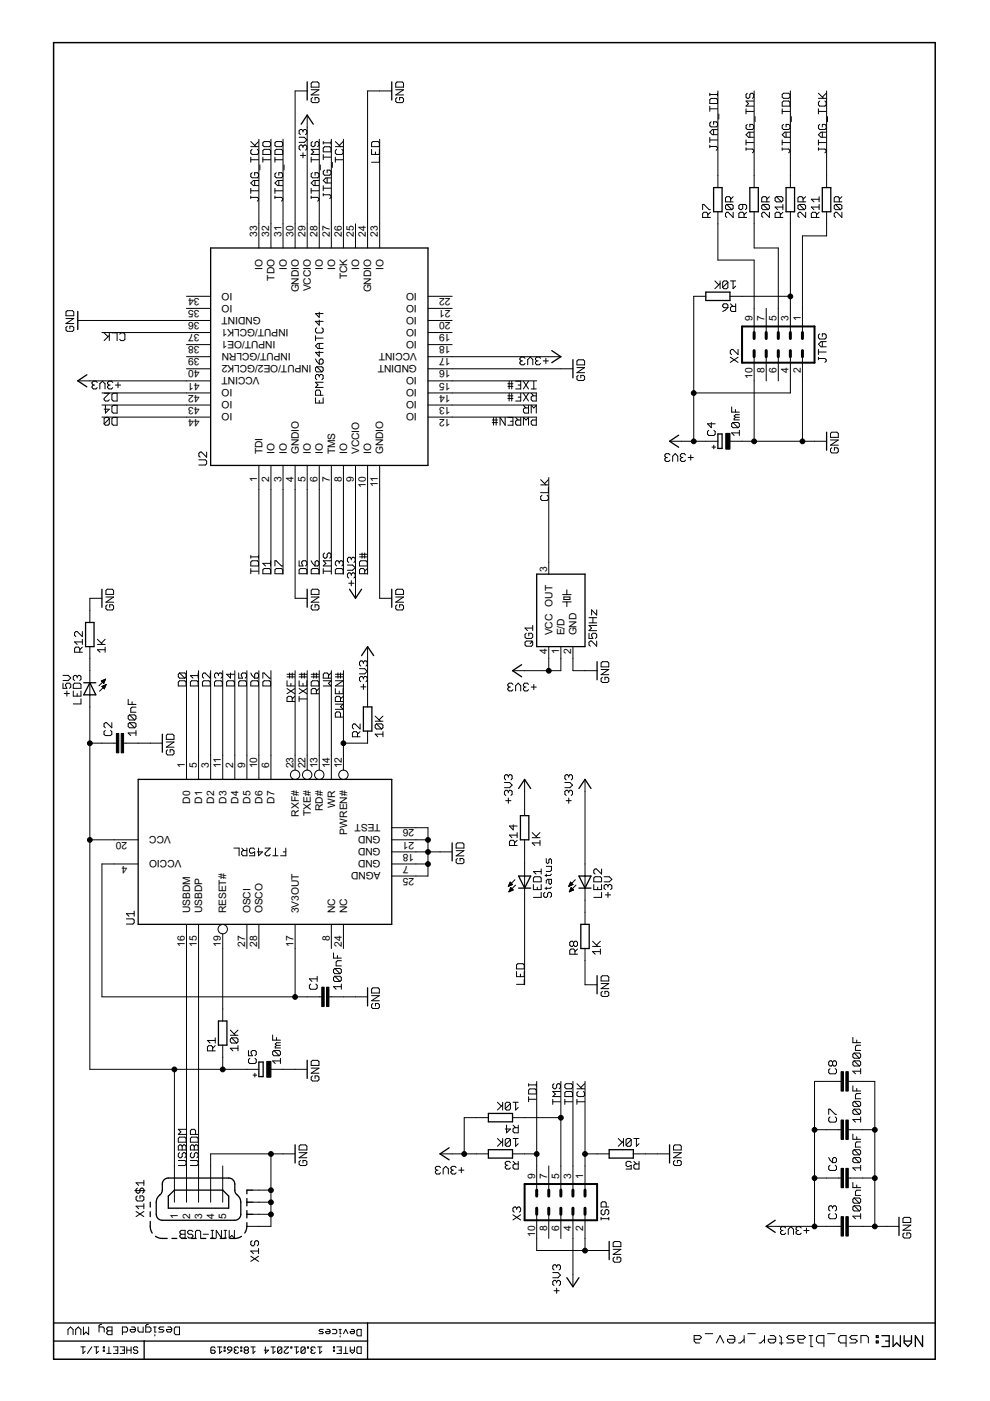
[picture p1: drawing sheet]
<svg xmlns="http://www.w3.org/2000/svg" width="210mm" height="297mm" viewBox="0 0 210 297" stroke-linecap="round" stroke-linejoin="round" font-family="sans-serif">
<defs><g id="words">
<g font-size="2.4">
<text x="54.5" y="50.2" transform="rotate(-90 54.5 50.2)">33</text>
<text x="57.1" y="50.2" transform="rotate(-90 57.1 50.2)">32</text>
<text x="59.7" y="50.2" transform="rotate(-90 59.7 50.2)">31</text>
<text x="62.2" y="50.2" transform="rotate(-90 62.2 50.2)">30</text>
<text x="64.8" y="50.2" transform="rotate(-90 64.8 50.2)">29</text>
<text x="67.3" y="50.2" transform="rotate(-90 67.3 50.2)">28</text>
<text x="69.9" y="50.2" transform="rotate(-90 69.9 50.2)">27</text>
<text x="72.5" y="50.2" transform="rotate(-90 72.5 50.2)">26</text>
<text x="75" y="50.2" transform="rotate(-90 75 50.2)">25</text>
<text x="77.6" y="50.2" transform="rotate(-90 77.6 50.2)">24</text>
<text x="80.1" y="50.2" transform="rotate(-90 80.1 50.2)">23</text>
<text x="55.7" y="57.2" transform="rotate(-90 55.7 57.2)">IO</text>
<text x="58.2" y="59.5" transform="rotate(-90 58.2 59.5)">TDO</text>
<text x="60.8" y="57.2" transform="rotate(-90 60.8 57.2)">IO</text>
<text x="68.5" y="57.2" transform="rotate(-90 68.5 57.2)">IO</text>
<text x="71" y="57.2" transform="rotate(-90 71 57.2)">IO</text>
<text x="73.6" y="59.3" transform="rotate(-90 73.6 59.3)">TCK</text>
<text x="76.2" y="57.2" transform="rotate(-90 76.2 57.2)">IO</text>
<text x="81.3" y="57.2" transform="rotate(-90 81.3 57.2)">IO</text>
<text x="42.3" y="63.2" transform="rotate(-180 42.3 63.2)">34</text>
<text x="42.3" y="65.7" transform="rotate(-180 42.3 65.7)">35</text>
<text x="49.3" y="62" transform="rotate(-180 49.3 62)">IO</text>
<text x="49.3" y="64.6" transform="rotate(-180 49.3 64.6)">IO</text>
<text x="63.4" y="62" transform="rotate(-90 63.4 62)">GNDIO</text>
<text x="65.9" y="61.8" transform="rotate(-90 65.9 61.8)">VCCIO</text>
<text x="78.7" y="62" transform="rotate(-90 78.7 62)">GNDIO</text>
<text x="88.4" y="64.6" transform="rotate(-180 88.4 64.6)">IO</text>
<text x="88.4" y="62.1" transform="rotate(-180 88.4 62.1)">IO</text>
<text x="95.5" y="65.7" transform="rotate(-180 95.5 65.7)">21</text>
<text x="95.5" y="63.2" transform="rotate(-180 95.5 63.2)">22</text>
<text x="42.3" y="70.9" transform="rotate(-180 42.3 70.9)">37</text>
<text x="42.3" y="68.3" transform="rotate(-180 42.3 68.3)">36</text>
<text x="55.3" y="67.2" transform="rotate(-180 55.3 67.2)">GNDINT</text>
<text x="61.2" y="69.7" transform="rotate(-180 61.2 69.7)">INPUT/GCLK1</text>
<text x="88.4" y="69.7" transform="rotate(-180 88.4 69.7)">IO</text>
<text x="88.4" y="67.2" transform="rotate(-180 88.4 67.2)">IO</text>
<text x="95.5" y="70.9" transform="rotate(-180 95.5 70.9)">19</text>
<text x="95.5" y="68.3" transform="rotate(-180 95.5 68.3)">20</text>
<text x="159.5" y="68.1" transform="rotate(-90 159.5 68.1)">9</text>
<text x="162.1" y="68.1" transform="rotate(-90 162.1 68.1)">7</text>
<text x="164.6" y="68.1" transform="rotate(-90 164.6 68.1)">5</text>
<text x="167.2" y="68.1" transform="rotate(-90 167.2 68.1)">3</text>
<text x="169.8" y="68.1" transform="rotate(-90 169.8 68.1)">1</text>
<text x="42.3" y="73.4" transform="rotate(-180 42.3 73.4)">38</text>
<text x="42.3" y="76" transform="rotate(-180 42.3 76)">39</text>
<text x="58.4" y="72.3" transform="rotate(-180 58.4 72.3)">INPUT/OE1</text>
<text x="61.7" y="74.8" transform="rotate(-180 61.7 74.8)">INPUT/GCLRN</text>
<text x="66.1" y="77.4" transform="rotate(-180 66.1 77.4)">INPUT/OE2/GCLK2</text>
<text x="88.4" y="72.3" transform="rotate(-180 88.4 72.3)">IO</text>
<text x="88.4" y="77.4" transform="rotate(-180 88.4 77.4)">GNDINT</text>
<text x="88.4" y="74.9" transform="rotate(-180 88.4 74.9)">VCCINT</text>
<text x="95.5" y="73.4" transform="rotate(-180 95.5 73.4)">18</text>
<text x="95.5" y="76" transform="rotate(-180 95.5 76)">17</text>
<text x="42.3" y="81.1" transform="rotate(-180 42.3 81.1)">41</text>
<text x="42.3" y="83.7" transform="rotate(-180 42.3 83.7)">42</text>
<text x="42.3" y="78.5" transform="rotate(-180 42.3 78.5)">40</text>
<text x="49.3" y="82.5" transform="rotate(-180 49.3 82.5)">IO</text>
<text x="55.1" y="80" transform="rotate(-180 55.1 80)">VCCINT</text>
<text x="88.4" y="82.5" transform="rotate(-180 88.4 82.5)">IO</text>
<text x="88.4" y="80" transform="rotate(-180 88.4 80)">IO</text>
<text x="95.5" y="83.7" transform="rotate(-180 95.5 83.7)">14</text>
<text x="95.5" y="81.1" transform="rotate(-180 95.5 81.1)">15</text>
<text x="95.5" y="78.5" transform="rotate(-180 95.5 78.5)">16</text>
<text x="159.5" y="80.4" transform="rotate(-90 159.5 80.4)">10</text>
<text x="162.1" y="79.2" transform="rotate(-90 162.1 79.2)">8</text>
<text x="164.6" y="79.2" transform="rotate(-90 164.6 79.2)">6</text>
<text x="167.2" y="79.2" transform="rotate(-90 167.2 79.2)">4</text>
<text x="169.8" y="79.2" transform="rotate(-90 169.8 79.2)">2</text>
<text x="42.3" y="88.8" transform="rotate(-180 42.3 88.8)">44</text>
<text x="42.3" y="86.2" transform="rotate(-180 42.3 86.2)">43</text>
<text x="49.3" y="87.7" transform="rotate(-180 49.3 87.7)">IO</text>
<text x="49.3" y="85.1" transform="rotate(-180 49.3 85.1)">IO</text>
<text x="88.4" y="87.7" transform="rotate(-180 88.4 87.7)">IO</text>
<text x="88.4" y="85.1" transform="rotate(-180 88.4 85.1)">IO</text>
<text x="95.5" y="88.8" transform="rotate(-180 95.5 88.8)">12</text>
<text x="95.5" y="86.2" transform="rotate(-180 95.5 86.2)">13</text>
<text x="55.7" y="96.3" transform="rotate(-90 55.7 96.3)">TDI</text>
<text x="58.2" y="96.3" transform="rotate(-90 58.2 96.3)">IO</text>
<text x="60.8" y="96.3" transform="rotate(-90 60.8 96.3)">IO</text>
<text x="63.3" y="96.3" transform="rotate(-90 63.3 96.3)">GNDIO</text>
<text x="65.9" y="96.3" transform="rotate(-90 65.9 96.3)">IO</text>
<text x="68.5" y="96.3" transform="rotate(-90 68.5 96.3)">IO</text>
<text x="71" y="96.3" transform="rotate(-90 71 96.3)">TMS</text>
<text x="73.6" y="96.3" transform="rotate(-90 73.6 96.3)">IO</text>
<text x="76.1" y="96.3" transform="rotate(-90 76.1 96.3)">VCCIO</text>
<text x="78.7" y="96.3" transform="rotate(-90 78.7 96.3)">IO</text>
<text x="81.3" y="96.3" transform="rotate(-90 81.3 96.3)">GNDIO</text>
<text x="54.5" y="102.2" transform="rotate(-90 54.5 102.2)">1</text>
<text x="57.1" y="102.2" transform="rotate(-90 57.1 102.2)">2</text>
<text x="59.7" y="102.2" transform="rotate(-90 59.7 102.2)">3</text>
<text x="62.2" y="102.2" transform="rotate(-90 62.2 102.2)">4</text>
<text x="64.8" y="102.2" transform="rotate(-90 64.8 102.2)">5</text>
<text x="67.3" y="102.2" transform="rotate(-90 67.3 102.2)">6</text>
<text x="69.9" y="102.2" transform="rotate(-90 69.9 102.2)">7</text>
<text x="72.5" y="102.2" transform="rotate(-90 72.5 102.2)">8</text>
<text x="75" y="102.2" transform="rotate(-90 75 102.2)">9</text>
<text x="77.6" y="103.4" transform="rotate(-90 77.6 103.4)">10</text>
<text x="80.1" y="103.3" transform="rotate(-90 80.1 103.3)">11</text>
<text x="116" y="121.4" transform="rotate(-90 116 121.4)">3</text>
<text x="117.1" y="134.7" transform="rotate(-90 117.1 134.7)">VCC OUT</text>
<text x="119.7" y="134.7" transform="rotate(-90 119.7 134.7)">E/D</text>
<text x="122.2" y="134.7" transform="rotate(-90 122.2 134.7)">GND</text>
<text x="116" y="138.7" transform="rotate(-90 116 138.7)">4</text>
<text x="118.6" y="138.7" transform="rotate(-90 118.6 138.7)">1</text>
<text x="121.1" y="138.7" transform="rotate(-90 121.1 138.7)">2</text>
<text x="39.2" y="162.9" transform="rotate(-90 39.2 162.9)">1</text>
<text x="41.7" y="162.9" transform="rotate(-90 41.7 162.9)">5</text>
<text x="44.3" y="162.9" transform="rotate(-90 44.3 162.9)">3</text>
<text x="46.9" y="162.9" transform="rotate(-90 46.9 162.9)">11</text>
<text x="49.4" y="162.9" transform="rotate(-90 49.4 162.9)">2</text>
<text x="52" y="162.9" transform="rotate(-90 52 162.9)">9</text>
<text x="54.5" y="162.9" transform="rotate(-90 54.5 162.9)">10</text>
<text x="57.1" y="162.9" transform="rotate(-90 57.1 162.9)">6</text>
<text x="62.2" y="162.9" transform="rotate(-90 62.2 162.9)">23</text>
<text x="64.8" y="162.9" transform="rotate(-90 64.8 162.9)">22</text>
<text x="67.3" y="162.9" transform="rotate(-90 67.3 162.9)">13</text>
<text x="69.9" y="162.9" transform="rotate(-90 69.9 162.9)">14</text>
<text x="72.5" y="162.9" transform="rotate(-90 72.5 162.9)">12</text>
<text x="40.3" y="170.4" transform="rotate(-90 40.3 170.4)">D0</text>
<text x="42.9" y="170.4" transform="rotate(-90 42.9 170.4)">D1</text>
<text x="45.4" y="170.4" transform="rotate(-90 45.4 170.4)">D2</text>
<text x="48" y="170.4" transform="rotate(-90 48 170.4)">D3</text>
<text x="50.6" y="170.4" transform="rotate(-90 50.6 170.4)">D4</text>
<text x="53.1" y="170.4" transform="rotate(-90 53.1 170.4)">D5</text>
<text x="55.7" y="170.4" transform="rotate(-90 55.7 170.4)">D6</text>
<text x="58.2" y="170.4" transform="rotate(-90 58.2 170.4)">D7</text>
<text x="63.4" y="173.1" transform="rotate(-90 63.4 173.1)">RXF#</text>
<text x="65.9" y="173" transform="rotate(-90 65.9 173)">TXE#</text>
<text x="68.5" y="172" transform="rotate(-90 68.5 172)">RD#</text>
<text x="71" y="171.3" transform="rotate(-90 71 171.3)">WR</text>
<text x="26.9" y="178.4" transform="rotate(-180 26.9 178.4)">20</text>
<text x="36.2" y="177.3" transform="rotate(-180 36.2 177.3)">VCC</text>
<text x="73.6" y="177" transform="rotate(-90 73.6 177)">PWREN#</text>
<text x="80.7" y="177.3" transform="rotate(-180 80.7 177.3)">GND</text>
<text x="80.7" y="174.7" transform="rotate(-180 80.7 174.7)">TEST</text>
<text x="80.7" y="179.9" transform="rotate(-180 80.7 179.9)">GND</text>
<text x="87.8" y="178.4" transform="rotate(-180 87.8 178.4)">21</text>
<text x="87.8" y="175.9" transform="rotate(-180 87.8 175.9)">26</text>
<text x="26.9" y="183.5" transform="rotate(-180 26.9 183.5)">4</text>
<text x="38.5" y="182.4" transform="rotate(-180 38.5 182.4)">VCCIO</text>
<text x="80.7" y="185" transform="rotate(-180 80.7 185)">AGND</text>
<text x="80.7" y="182.4" transform="rotate(-180 80.7 182.4)">GND</text>
<text x="86.6" y="183.5" transform="rotate(-180 86.6 183.5)">7</text>
<text x="87.8" y="181" transform="rotate(-180 87.8 181)">18</text>
<text x="87.8" y="186.1" transform="rotate(-180 87.8 186.1)">25</text>
<text x="40.3" y="193.6" transform="rotate(-90 40.3 193.6)">USBDM</text>
<text x="42.9" y="193.6" transform="rotate(-90 42.9 193.6)">USBDP</text>
<text x="48" y="193.6" transform="rotate(-90 48 193.6)">RESET#</text>
<text x="53.1" y="193.6" transform="rotate(-90 53.1 193.6)">OSCI</text>
<text x="55.7" y="193.6" transform="rotate(-90 55.7 193.6)">OSCO</text>
<text x="63.3" y="193.6" transform="rotate(-90 63.3 193.6)">3V3OUT</text>
<text x="71" y="193.6" transform="rotate(-90 71 193.6)">NC</text>
<text x="73.6" y="193.6" transform="rotate(-90 73.6 193.6)">NC</text>
<text x="39.2" y="200.8" transform="rotate(-90 39.2 200.8)">16</text>
<text x="41.7" y="200.8" transform="rotate(-90 41.7 200.8)">15</text>
<text x="46.9" y="200.8" transform="rotate(-90 46.9 200.8)">19</text>
<text x="52" y="200.8" transform="rotate(-90 52 200.8)">27</text>
<text x="54.5" y="200.8" transform="rotate(-90 54.5 200.8)">28</text>
<text x="62.2" y="200.8" transform="rotate(-90 62.2 200.8)">17</text>
<text x="69.9" y="199.5" transform="rotate(-90 69.9 199.5)">8</text>
<text x="72.5" y="200.8" transform="rotate(-90 72.5 200.8)">24</text>
<text x="113.4" y="250" transform="rotate(-90 113.4 250)">9</text>
<text x="116" y="250" transform="rotate(-90 116 250)">7</text>
<text x="118.6" y="250" transform="rotate(-90 118.6 250)">5</text>
<text x="121.1" y="250" transform="rotate(-90 121.1 250)">3</text>
<text x="123.7" y="250" transform="rotate(-90 123.7 250)">1</text>
<text x="37.7" y="258.4" transform="rotate(-90 37.7 258.4)">1</text>
<text x="40.3" y="258.4" transform="rotate(-90 40.3 258.4)">2</text>
<text x="42.9" y="258.4" transform="rotate(-90 42.9 258.4)">3</text>
<text x="45.4" y="258.4" transform="rotate(-90 45.4 258.4)">4</text>
<text x="48" y="258.4" transform="rotate(-90 48 258.4)">5</text>
<text x="113.4" y="262.2" transform="rotate(-90 113.4 262.2)">10</text>
<text x="116" y="261" transform="rotate(-90 116 261)">8</text>
<text x="118.6" y="261" transform="rotate(-90 118.6 261)">6</text>
<text x="121.1" y="261" transform="rotate(-90 121.1 261)">4</text>
<text x="123.7" y="261" transform="rotate(-90 123.7 261)">2</text>
</g>
</g></defs>
<g fill="none" stroke="#000" stroke-width=".21">
<path d="M65.1 19.3h-2.5v33.3M66 19h1.6l-1.6 1.1h1.6M66.3 17.4h1.1l.2 .3v.8h-1.6v-.8zM83.1 19.3h-5.2v33.3M83.9 19h1.7l-1.7 1.1h1.7M84.2 17.4h1.1l.3 .3v.8h-1.7v-.8zM150.5 19.8v.5M152.1 19.8v.5M152.2 19.3v20.5M158.4 19.8l-.2 .2v.6l.2 .2h.3l.3-.2v-.6l.3-.2h.2l.3 .2v.6l-.3 .2M159.9 19.3v20.5M167.6 19.3v20.5"/>
<path d="M173.5 19.8l1.1 1M175.2 19.8l-.9 .8M175.3 19.3v20.5M53.2 33.3v1.1M53.2 39.9v1.1M53.2 33.9h1.6M53.2 31.1h1.6M53.2 30l1.1 1.1M53.4 31.7l-.2 .2v.6l.2 .2h1.1l.3-.2v-.6l-.3-.2M53.4 36.6l-.2 .3v.5l.2 .3h1.1l.3-.3v-.5l-.3-.3h-.5v.6M54 38.3v1M54.8 38.3h-1.1l-.5 .5 .5 .5h1.1"/>
<path d="M54.8 30l-.8 .8M54.9 29.5v23.1M55.1 35v1M55.7 30.3l.3-.3h1.1l.3 .3v.5l-.3 .3h-1.1l-.3-.3zM55.7 31.9l.3-.2h1.1l.3 .2v.8h-1.7zM55.7 33.3v1.1M55.7 33.9h1.7M57.4 29.5v23.1M58.3 30.3l.3-.3h1.1l.2 .3v.5l-.2 .3h-1.1l-.3-.3zM58.3 31.9l.3-.2h1.1l.2 .2v.8h-1.6zM58.3 33.3v1.1M58.3 39.9v1.1"/>
<path d="M58.3 33.9h1.6M58.6 36.6l-.3 .3v.5l.3 .3h1.1l.2-.3v-.5l-.2-.3h-.6v.6M59.1 38.3v1M59.9 38.3h-1.1l-.5 .5 .5 .5h1.1M60 29.5v23.1M60.2 35v1M63.4 29.1h1.1l.6 .6-.6 .5h-1.1M63.7 33h1.1M64.2 27.7l-.2-.2h-.3l-.3 .2v.6l.3 .2M64.2 31l-.2-.2h-.3l-.3 .2v.6l.3 .2M64.2 27.7l.3-.2h.3l.3 .2v.6l-.3 .2M64.2 31l.3-.2h.3l.3 .2v.6l-.3 .2"/>
<path d="M64.2 27.7v.3M64.2 31v.3M64.2 32.4v1.1M65.1 24.4v28.2M66 33.3v1.1M66 39.9v1.1M66 33.9h1.6M66.3 20.7l-.3 .3v.5l.3 .3h1.1l.2-.3v-.5l-.2-.3h-.6v.5M66.3 30l-.3 .3v.5l.3 .3h.2l.3-.3v-.5l.3-.3h.3l.2 .3v.5l-.2 .3M66.3 36.6l-.3 .3v.5l.3 .3h1.1l.2-.3v-.5l-.2-.3h-.6v.6M66.8 38.3v1M67.6 38.3h-1.1l-.5 .5 .5 .5h1.1"/>
<path d="M67.6 31.7h-1.6l.5 .5-.5 .5h1.6M67.7 29.5v23.1M67.9 35v1M68.5 30v.5M68.5 31.4l.3-.3h1.1l.3 .3v.8h-1.7zM68.5 32.8v1M68.5 39.4v1M68.5 39.9h1.7M68.5 33.3h1.7M68.5 30.3h1.7M68.8 36.1l-.3 .2v.6l.3 .2h1.1l.3-.2v-.6l-.3-.2h-.5v.5M69.4 37.7v1.1"/>
<path d="M70.2 30v.5M70.2 37.7h-1.1l-.6 .6 .6 .5h1.1M70.3 29.5v23.1M70.5 34.4v1.1M71.1 33.3v1.1M71.1 33.9h1.6M71.1 31.1h1.6M71.1 30l1.1 1.1M71.4 31.7l-.3 .2v.6l.3 .2h1.1l.2-.2v-.6l-.2-.2M72.7 30l-.8 .8M72.8 29.5v23.1M78.8 31.7v1h1.6v-1"/>
<path d="M79.1 30h1.1l.2 .3v.8h-1.6v-.8zM79.6 32.2v.5M80.4 33.3v1.1h-1.6M80.5 29.5v23.1M84.2 20.7l-.3 .3v.5l.3 .3h1.1l.3-.3v-.5l-.3-.3h-.6v.5M150.5 21.1l.3-.2h1l.3 .2v.8h-1.6zM150.5 31.1h1.3l.3 .2v.3l-.3 .3M150.5 22.5v1.1M150.5 29.1v1.1M150.5 30.8v.5M150.5 29.7h1.6M150.5 23.1h1.6"/>
<path d="M150.5 20h1.6M150.8 25.8l-.3 .3v.5l.3 .3h1l.3-.3v-.5l-.3-.3h-.5v.6M151.3 27.5v1.1M152.1 27.5h-1.1l-.5 .5 .5 .6h1.1M152.4 24.2v1.1M158.2 31.6h1.3l.3 .3v.2l-.3 .3M158.2 30.2h1.6M158.2 23.6h1.6M158.2 23.1v1.1M158.2 29.7v1.1M158.2 31.3v.6M158.4 26.4l-.2 .2v.6l.2 .3h1.1l.3-.3v-.6l-.3-.2h-.5v.5"/>
<path d="M159 28v1.1M159.8 28h-1.1l-.5 .6 .5 .5h1.1M159.8 21.4h-1.6l.5 .6-.5 .5h1.6M160.1 24.7v1.1M165.8 31.6h1.4l.3 .3v.2l-.3 .3M165.8 21.7l.3-.3h1.1l.3 .3v.8h-1.7zM165.8 30.2h1.7M165.8 23.6h1.7M165.8 20l.3-.2h1.1l.3 .2v.6l-.3 .2h-1.1l-.3-.2zM165.8 23.1v1.1M165.8 29.7v1.1M165.8 31.3v.6"/>
<path d="M166.1 26.4l-.3 .2v.6l.3 .3h1.1l.3-.3v-.6l-.3-.2h-.5v.5M166.7 28v1.1M167.5 28h-1.1l-.6 .6 .6 .5h1.1M167.8 24.7v1.1M173.5 31.6h1.4l.3 .3v.2l-.3 .3M173.5 23.1v1.1M173.5 29.7v1.1M173.5 31.3v.6M173.5 30.2h1.7M173.5 23.6h1.7M173.5 20.8h1.7M173.8 21.4l-.3 .3v.5l.3 .3h1.1l.3-.3v-.5l-.3-.3"/>
<path d="M173.8 26.4l-.3 .2v.6l.3 .3h1.1l.3-.3v-.6l-.3-.2h-.6v.5M174.3 28v1.1M175.2 28h-1.1l-.6 .6 .6 .5h1.1M175.5 24.7v1.1M53.2 41.8h1.3l.3 .3v.3l-.3 .3M53.2 41.6v.5M53.2 40.4h1.6M58.3 41.8h1.4l.2 .3v.3l-.2 .3M58.3 41.6v.5M58.3 40.4h1.6M66 41.6v.5M66 41.8h1.4l.2 .3v.3l-.2 .3"/>
<path d="M66 40.4h1.6M68.5 41v.6M68.5 41.3h1.4l.3 .3v.2l-.3 .3M75.4 47.5v5.1M149 44.4v-1.1h.2l1.1 1.1h.3M150.1 46.1v-.8l-.3-.3h-.6l-.2 .3v.8h1.6M150.6 45l-.5 .6M151.6 59.6l.8 .8M152.2 44.9v10.2h7.7v15.4M152.7 59.6v1.6M154.1 43.3h1.1l.2 .3v.6l-.2 .2M154.1 43.3l-.3 .3v.6l.3 .2h1.1"/>
<path d="M154.1 43.3l1.1 1.1M154.3 59.8l-.2-.2h-.6l-.3 .2v1.1M154.3 59.8v1.1l-.2 .3h-.6l-.3-.3M154.3 59.8l-1.1 1.1M154.9 59.6h1.1M154.9 42.8v-.8l-.3-.3h-.5l-.3 .3v.8h1.6M155.4 59.6v1.6l.6-.5M155.4 45v1.1l-1-1.1h-.3l-.3 .3v.5l.3 .3M155.4 41.7l-.5 .5M157.5 43.3v.9l-.3 .2h-.3l-.2-.2v-.6l.2-.3h1.1l.3 .3v.6l-.3 .2M157.8 46.1v-.8l-.3-.3h-.6l-.2 .3v.8h1.6M158.3 45l-.5 .6"/>
<path d="M159.9 44.9v7.7h5.1v17.9M161.8 43.3l-.3 .3v.6l.3 .2h1.1M161.8 43.3h1.1l.2 .3v.6l-.2 .2M161.8 43.3l1.1 1.1M162.6 42.8v-.8l-.3-.3h-.5l-.3 .3v.8h1.6M163.1 45v1.1l-1-1.1h-.3l-.3 .3v.5l.3 .3M163.1 41.7l-.5 .5M164.6 41.7l-.3 .3v.5l.3 .3h1.1M164.6 41.7h1.1l.3 .3v.5l-.3 .3M164.6 41.7l1.1 1.1M165.4 46.1v-.8l-.2-.3h-.6l-.3 .3v.8h1.7M166 45l-.6 .6"/>
<path d="M166 43.9h-1.7l.6 .5M166 43.3v1.1M167.6 44.9v25.6M169.5 43.3l-.3 .3v.6l.3 .2h1M169.5 43.3h1l.3 .3v.6l-.3 .2M169.5 43.3l1 1.1M170.3 42.8v-.8l-.3-.3h-.5l-.3 .3v.8h1.6M170.8 45v1.1l-1.1-1.1h-.2l-.3 .3v.5l.3 .3M170.8 41.7l-.5 .5M173.1 46.1v-.8l-.3-.3h-.5l-.3 .3v.8h1.7M173.7 43.9h-1.7l.6 .5M173.7 45l-.6 .6"/>
<path d="M173.7 41.7v1.1M173.7 43.3v1.1M173.7 42.2h-1.7l.6 .6M175.3 44.9v5.1h-5.2v20.5M177.1 43.3l-.2 .3v.6l.2 .2h1.1M177.1 43.3h1.1l.3 .3v.6l-.3 .2M177.1 43.3l1.1 1.1M177.9 42.8v-.8l-.2-.3h-.6l-.2 .3v.8h1.6M178.5 45v1.1l-1.1-1.1h-.3l-.2 .3v.5l.2 .3M178.5 41.7l-.6 .5M14 66.1l.3-.2h1.1l.2 .2v.9h-1.6zM14 67.5h1.6l-1.6 1.1h1.6"/>
<path d="M14.3 69.2l-.3 .2v.6l.3 .3h1.1l.2-.3v-.6l-.2-.2h-.6v.5M16.5 67.9h28.2M21.6 70.5h23.1M22.1 70.6l.8 .8M23.2 70.6v1.6M23.2 71.1l-1.1 1.1M23.7 70.6h1.1v1.6M25.4 70.8l.3-.2h.5l.3 .2v1.1l-.3 .3h-.5l-.3-.3M39.5 73.1h5.2M39.5 65.4h5.2M39.5 62.8h5.2M39.5 78.2h5.2"/>
<path d="M39.5 75.6h5.2M66.9 71.2v1M66.9 76.1l.8 1.1M66.9 71.7h1.6M67.2 69.5l-.3 .3v.5l.3 .3h1l.3-.3v-.5l-.3-.3M67.2 77.8l-.3 .2v.6l.3 .2h1M67.2 77.8h1l.3 .2v.6l-.3 .2M67.2 77.8l1 1M67.7 79.7l-.3-.3h-.2l-.3 .3v.5l.3 .3M67.7 76.4l.3-.3h.2l.3 .3v.5l-.3 .3h-.5zM67.7 79.7l.3-.3h.2l.3 .3v.5l-.3 .3M67.7 66.2v1.1l-.8-.8h1.6"/>
<path d="M67.7 67.9v1l-.8-.8h1.6M67.7 72.8v1.1M67.7 74.5v1l-.8-.8h1.6M67.7 79.7v.2M68.5 72.8h-1.1l-.5 .5 .5 .6h1.1M90.7 73.1h5.2M90.7 70.5h5.2M90.7 67.9h5.2M90.7 65.4h5.2M90.7 62.8h5.2M90.7 78.2h30.8M90.7 75.6h28.2"/>
<path d="M110.5 76.5h.3M110.5 76.5l-.3 .3v.3l.3 .2h.6l.2-.2M111.3 76l-.2-.3h-.6l-.3 .3v.2l.3 .3M111.9 77.3v-1.1l.5-.5 .6 .5v1.1M113.8 76.5h.3M113.8 76.5l-.3 .3v.3l.3 .2h.5l.3-.2M114.6 76l-.3-.3h-.5l-.3 .3v.2l.3 .3M115.2 76.5h1.1M115.7 76v1.1M122.3 76.5l.3-.2h1.1l.3 .2v.9h-1.7zM122.3 77.9h1.7l-1.7 1.1h1.7M122.6 79.6l-.3 .2v.6l.3 .3h1.1l.3-.3v-.6l-.3-.2h-.6v.5"/>
<path d="M149.6 62.8h-2.5v30.8M152.7 60.1l-1.1 1.1M153.2 64.7l.3-.3h.6l.2 .3v.5h-.8l-.3-.2zM154.3 65.2l-1.1 .8M154.8 62.8h12.8M154.8 75.7l1.7 1.1M154.9 64.4l.5 .6M156 64.4v1.6h-.8l-.3-.2v-.6l.3-.2h.8M156.5 75.7l-1.7 1.1M156.5 74.1v1.1l-1.1-1.1h-.3l-.3 .3v.5l.3 .3M159.9 75.6v18M162.5 65.4v5.1"/>
<path d="M162.5 75.6v5.2M165 75.6v5.2M167.6 75.6v7.7h-20.5M170.1 75.6v18M173.5 76h1.4l.3 .3v.3l-.3 .2M173.5 74.1v1.1M173.5 75.7v.6M173.5 74.6h1.7M173.8 70.8l-.3 .3v.5l.3 .3h1.1l.3-.3v-.5l-.3-.3h-.6v.5M174.3 72.4v1.1M175.2 72.4h-1.1l-.6 .6 .6 .5h1.1M16.5 80.8h28.2"/>
<path d="M19.8 81.6h.3M19.8 81.6l-.3 .3v.3l.3 .3h.5l.3-.3M20.6 81.1l-.3-.3h-.5l-.3 .3v.3l.3 .2M21.2 82.5v-1.1l.5-.6 .6 .6v1.1M21.6 88.4h23.1M21.6 85.9h23.1M21.6 83.3h23.1M22.1 83.4h1.1l-1.1 1.1v.3l.3 .2h.5l.3-.2M22.4 85.9v1.7l.8-.8h-1.1M23.1 81.6h.3M23.1 81.6l-.3 .3v.3l.3 .3h.5l.3-.3M23.2 88.8l-.3-.3h-.5l-.3 .3v1.1"/>
<path d="M23.2 88.8v1.1l-.3 .2h-.5l-.3-.2M23.2 88.8l-1.1 1.1M23.9 81.1l-.3-.3h-.5l-.3 .3v.3l.3 .2M24 83.4h.8v1.6h-.8l-.3-.2v-1.1zM24 85.9h.8v1.7h-.8l-.3-.3v-1.1zM24 88.5h.8v1.6h-.8l-.3-.2v-1.1zM24.5 81.6h1.1M25 81.1v1.1M42.2 97.5h1.3l.3 .3v.5l-.3 .3h-1.3M43.8 95.8v1.1l-1.1-1.1h-.3l-.2 .3v.6l.2 .2M54.9 98.7v23M57.4 98.7v23"/>
<path d="M60 98.7v23M62.6 98.7v28.2h2.5M65.1 98.7v23M66.9 84.3v1.1h1.6v-1.1M67.7 84.9v.5M67.7 98.7v23M68 83.8v-.8l-.3-.3h-.5l-.3 .3v.8h1.6M68.5 81h-1.6l.5 .6-.5 .5h1.6M70.3 98.7v23M72.8 98.7v23M75.4 98.7v28.2M77.9 98.7v23"/>
<path d="M80.5 98.7v28.2h2.6M90.7 88.4h23.1M90.7 85.9h23.1M90.7 83.3h23.1M90.7 80.8h23.1M104.4 89.6h1.1M104.4 89h1.1M104.6 88.5v1.6M105.2 88.5v1.6M107.1 88.5v1.6l-1.1-1.6v1.6M107.7 88.5h1.1v1.6h-1.1M107.7 83.9h1.1"/>
<path d="M107.7 84.5h1.1M107.7 81.9h1.1M107.7 81.4h1.1M107.9 80.8v1.7M107.9 83.4v1.6M108.2 89.3h.6M108.5 80.8v1.7M108.5 83.4v1.6M109.3 80.8h1.1v1.7h-1.1M109.3 88.5l.6 .5M109.9 81.6h.5M109.9 84.2h.5"/>
<path d="M110.4 83.4v1.6h-1.1M110.4 88.5v1.6h-.8l-.3-.2v-.6l.3-.3h.8M111 90.1v-1.6l.5 .5 .6-.5v1.6M111 83.4l1.1 1.6M111 80.8l1.1 1.7M111 85.9l.5 .6M112.1 85.9v1.7h-.8l-.3-.3v-.5l.3-.3h.8M112.1 83.4l-1.1 1.6M112.1 80.8l-1.1 1.7M112.6 82.5h1.1M112.6 87.6v-1.7l.6 .6 .5-.6v1.7M112.6 83.4l.6 .5"/>
<path d="M113.2 80.8v1.7M113.7 88.5v1.6h-.8l-.3-.2v-.6l.3-.3h.8M113.7 83.4v1.6h-.8l-.3-.2v-.6l.3-.3h.8M141.2 97h.3M141.2 97l-.2 .3v.3l.2 .2h.6l.2-.2M142 93.6h10.2M142 96.5l-.2-.3h-.6l-.2 .3v.2l.2 .3M142.6 97.8v-1.1l.6-.5 .5 .5v1.1M144.5 97h.3M144.5 97l-.2 .3v.3l.2 .2h.6l.3-.2M145.4 96.5l-.3-.3h-.6l-.2 .3v.2l.2 .3M145.9 97h1.1"/>
<path d="M146.5 96.5v1.1M150.3 91.2l-.3 .3v.6l.3 .2h1.1l.2-.2v-.6l-.2-.3M150.8 89.6v1.1l-.8-.8h1.6M151 94.8h.7M151.3 94.4v.8M154.8 93.6h20.5M155.1 86.3v1.1h1.7M155.4 89.6h1.1l.3 .3v.5l-.3 .3M155.4 89.6l-.3 .3v.5l.3 .3h1.1M155.4 89.6l1.1 1.1M155.9 88.5l-.2 .3v.2h1.1M155.9 88.5h.9"/>
<path d="M155.9 86.8v.6M156.8 91.8h-1.7l.6 .5M156.8 91.2v1.1M156.8 87.9h-.9l-.2 .3 .2 .3M176.1 91.9l.3-.3h1.1l.2 .3v.8h-1.6zM176.1 93.3h1.6l-1.6 1.1h1.6M176.4 94.9l-.3 .3v.6l.3 .2h1.1l.2-.2v-.6l-.2-.3h-.6v.6M53.2 119.2l.2-.3h1.1l.3 .3v.8h-1.6zM53.2 117.8v.5M53.2 118.1h1.6M54.8 117.8v.5M57.4 118.9v1.1"/>
<path d="M57.4 119.4h-1.7l.6 .6M58.3 120v-1.1h.3l1.1 1.1h.2M63.4 118.9v1.1h.8l-.2-.8 .2-.3h.6l.3 .3v.5l-.3 .3M66 118.9l.3 .5 .5 .6M66.8 119.2l.3-.3h.3l.2 .3v.5l-.2 .3h-.6zM68.8 117.2l-.3 .3v.6l.3 .2h.3l.3-.2v-.6l.2-.3h.3l.3 .3v.6l-.3 .2M70.2 118.9h-1.7l.6 .5-.6 .6h1.7M71.9 119.2l-.3-.3h-.2l-.3 .3v.5l.3 .3M71.9 119.2l.3-.3h.3l.2 .3v.5l-.2 .3M71.9 119.2v.2M73.7 119.8h1.1l.5 .6-.5 .5h-1.1M74.5 118.4v.3"/>
<path d="M74.5 118.4l-.3-.2h-.3l-.2 .2v.6l.2 .3M74.5 118.4l.3-.2h.2l.3 .2v.6l-.3 .3M76.2 119.2l.3-.3h1.1l.3 .3v.8h-1.7zM76.2 118.1h1.7M76.2 117.5h1.7M76.8 117.2v1.1M77.3 117.2v1.1M114.6 102.8h1.7M114.6 101.7l1.1 1.1M114.9 105l-.3 .3v.5l.3 .3h1.1l.3-.3v-.5l-.3-.3M116.3 103.4v1.1h-1.7M116.3 101.7l-.8 .8"/>
<path d="M116.4 101.2v20.5M16.9 138.3v-.8l-.3-.3h-.5l-.3 .3v.8h1.7M17.5 133.9v1.1l-1.1-1.1h-.3l-.3 .3v.5l.3 .3M17.5 137.2l-.6 .6M17.5 136.1h-1.7l.6 .5M17.5 135.6v1M19 137.1v89.6h35.9M20.7 136.6h1.6M20.7 135.6l1.1 1M21.6 126.9h-2.6v5.1M22.3 137.2v1.1M22.3 137.8h-1.6l.5 .5"/>
<path d="M22.3 135.6l-.8 .8M22.5 126.6h1.6l-1.6 1.1h1.6M22.5 125.2l.2-.3h1.1l.3 .3v.8h-1.6zM22.7 128.2l-.2 .3v.6l.2 .2h1.1l.3-.2v-.6l-.3-.3h-.5v.6M53.2 120.5v1.1M53.2 121.1h1.6M55.7 120.8l.3-.3h1.1l.3 .3v.8h-1.7zM58.3 120.8l.3-.3h1.1l.2 .3v.8h-1.6zM63.7 120.5h1.1l.3 .3v.8h-1.7v-.8zM66 126.6h1.6l-1.6 1.1h1.6M66.3 128.2l-.3 .3v.6l.3 .2h1.1l.2-.2v-.6l-.2-.3h-.6v.6M66.3 120.5h1.1l.2 .3v.8h-1.6v-.8z"/>
<path d="M66.3 124.9h1.1l.2 .3v.8h-1.6v-.8zM68.5 120.5v1.1M68.5 121.1h1.7M71.4 120.5h1.1l.2 .3v.8h-1.6v-.8zM73.9 123.7h1.1M74.5 121.7v.3M74.5 123.1v1.1M74.5 121.7l-.3-.2h-.3l-.2 .2v.6l.2 .3M74.5 121.7l.3-.2h.2l.3 .2v.6l-.3 .3M77.3 121.6v-.8l-.3-.3h-.5l-.3 .3v.8h1.7M77.9 120.5l-.6 .6M77.9 137.1v12.8"/>
<path d="M83.9 126.6h1.7l-1.7 1.1h1.7M84.2 128.2l-.3 .3v.6l.3 .2h1.1l.3-.2v-.6l-.3-.3h-.6v.6M84.2 124.9h1.1l.3 .3v.8h-1.7v-.8zM111.3 136.2l.3-.3h1.1l.2 .3v.5l-.2 .3h-1.1l-.3-.3zM111.6 134.3l-.3 .2v.6l.3 .3h1.1l.2-.3v-.6l-.2-.2h-.6v.5M112.9 132.6v1.1M112.9 135.9l-.5 .6M112.9 133.2h-1.6l.5 .5M116.4 137.1v5.1M118.9 137.1v5.1h-10.2M119.3 126.1h1.8M119.3 127.6h1.8"/>
<path d="M119.5 126.6h1.3v.5h-1.3zM120.2 125.1v1M120.2 127.6v1M121.5 137.1v5.1h5.1M124.9 134.3v1.1h.8l-.3-.6v-.3l.3-.2h.5l.3 .2v.6l-.3 .3M124.9 132.1h1.6M124.9 131h1.6M125.7 131v1.1M126.5 135.9v1.1l-1.1-1.1h-.2l-.3 .3v.5l.3 .3M126.5 129.3v1.1l-1.1-1.1v1.1M126.5 132.6h-1.6l.5 .6-.5 .5h1.6M13.4 144.8v1.1h.8l-.3-.5v-.3l.3-.3h.5l.3 .3v.6l-.3 .2"/>
<path d="M13.4 143.2h1.1l.5 .5-.5 .6h-1.1M13.6 147h1.1M14.2 146.5v1.1M15.5 146.5v1.1h1.7v-1.1M15.8 144.8h1.1l.3 .3v.8h-1.7v-.8zM16.4 143.5l-.3-.3h-.3l-.3 .3v.5l.3 .3M16.4 143.5l.2-.3h.3l.3 .3v.5l-.3 .3M16.4 143.5v.2M16.4 147v.6M17.2 148.1v1.1h-1.7M19 157.6h5.7M21.5 144.4l.9-.4-.4 .9z"/>
<path d="M21.5 144.4h.1M21.6 145.5l.5 .5M21.6 144.3v.2M21.6 145.5v.1M21.8 144.3v.4M21.8 145.5v.2M21.9 144.2v.6M21.9 145.4v.4M22 144.2v.7M22 145.4v.5M22.1 144.1v.5M22.1 145.3v.7"/>
<path d="M22.2 144.1v.2M22.2 145.3v.5M22.3 154.9l-.2 .2v.6l.2 .3h1.1l.3-.3v-.6l-.3-.2M22.4 144h.1M22.4 145.2v.3M22.4 144l-1.4 1.4M22.5 145.2h.1M22.5 145.2l-1.4 1.4M22.5 145.2l-.4 .8M22.5 145.2l-.9 .3M23.7 153.2v1.1l-1.1-1.1h-.3l-.2 .3v.5l.2 .3M26.2 157.6h8.2"/>
<path d="M27.2 148.3v1.1h1.6M27.5 151.6h1.1l.2 .2v.6l-.2 .3M27.5 153.2h1.1l.2 .3v.5l-.2 .3M27.5 153.2l-.3 .3v.5l.3 .3h1.1M27.5 151.6l-.3 .2v.6l.3 .3h1.1M27.5 153.2l1.1 1.1M27.5 151.6l1.1 1.1M28 148.8v.6M28.8 155.4h-1.6l.5 .6M28.8 154.9v1.1M28.8 149.9h-.8l-.3 .3v.8h1.1M35.3 157.3h1.6l-1.6 1.1h1.6"/>
<path d="M35.5 159l-.2 .2v.6l.2 .3h1.1l.3-.3v-.6l-.3-.2h-.5v.5M35.5 155.7h1.1l.3 .2v.9h-1.6v-.9zM37.8 144.6l.3-.3h1.1l.3 .3v.8h-1.7zM38.1 142.7h1.1l.3 .3v.5l-.3 .3M38.1 142.7l-.3 .3v.5l.3 .3h1.1M38.1 142.7l1.1 1.1M39.5 142.2v23M40.4 144.6l.2-.3h1.1l.3 .3v.8h-1.6zM42 142.7v1.1M42 143.2h-1.6l.5 .6M42.1 142.2v23M42.9 144.6l.3-.3h1.1l.3 .3v.8h-1.7z"/>
<path d="M44.6 142.7v1.1l-1.1-1.1h-.3l-.3 .3v.5l.3 .3M44.7 142.2v23M45.8 144.3h1.1l.2 .3v.8h-1.6v-.8zM46.3 143l-.3-.3h-.2l-.3 .3v.5l.3 .3M46.3 143l.3-.3h.3l.2 .3v.5l-.2 .3M46.3 143v.2M47.2 142.2v23M48.3 144.3h1.1l.3 .3v.8h-1.7v-.8zM48.9 142.7v1.1l-.9-.8h1.7M49.8 142.2v23M50.6 144.6l.3-.3h1.1l.3 .3v.8h-1.7zM50.6 142.7v1.1h.8l-.2-.6v-.2l.2-.3h.6l.3 .3v.5l-.3 .3"/>
<path d="M52.3 142.2v23M53.2 144.6l.2-.3h1.1l.3 .3v.8h-1.6zM53.2 142.7l.2 .5 .6 .6M54 143l.3-.3h.2l.3 .3v.5l-.3 .3h-.5zM54.9 142.2v23M55.7 144.6l.3-.3h1.1l.3 .3v.8h-1.7zM55.7 143.8v-1.1h.3l1.1 1.1h.3M57.4 142.2v23M60.9 144.3v1.1h1.6M60.9 143h1.6M60.9 146l1.6 1.1M60.9 143.5h1.6"/>
<path d="M61.4 142.7v1.1M61.7 144.9v.5M62 148.7v-.8l-.3-.3h-.6l-.2 .3v.8h1.6M62 142.7v1.1M62.5 147.6l-.5 .6M62.5 146l-1.6 1.1M62.6 142.2v21.1M63.4 144.3v1.1h1.7v-1.1M63.4 147.6v1.1M63.4 143h1.7M63.4 143.5h1.7M63.4 148.2h1.7"/>
<path d="M63.4 146l1.7 1.1M64 142.7v1.1M64.2 144.9v.5M64.5 142.7v1.1M65.1 146l-1.7 1.1M65.1 142.2v21.1M66 143h1.6M66 143.5h1.6M66.3 144.3h1.1l.2 .3v.8h-1.6v-.8zM66.5 142.7v1.1M67.1 147.1v-.8l-.3-.3h-.5l-.3 .3v.8h1.6M67.1 142.7v1.1"/>
<path d="M67.6 146l-.5 .5M67.7 142.2v21.1M68.5 144.3h1.7l-.6 .6 .6 .5h-1.7M69.6 143.8v-.8l-.2-.3h-.6l-.3 .3v.8h1.7M70.2 142.7l-.6 .5M70.3 142.2v23M71.1 149.3h1.6l-.5 .5 .5 .6h-1.6M71.1 144.3h1.6l-1.6 1.1h1.6M71.1 146v1.1h1.6v-1.1M71.1 143h1.6M71.1 143.5h1.6M71.6 142.7v1.1"/>
<path d="M71.9 146.5v.6M72.2 148.7v-.8l-.3-.3h-.5l-.3 .3v.8h1.6M72.2 152v-.8l-.3-.3h-.5l-.3 .3v.8h1.6M72.2 142.7v1.1M72.7 147.6l-.5 .6M72.8 142.2v21.1M75.8 156.2v-.8l-.3-.3h-.5l-.3 .3v.8h1.6M76.2 141.8h1.1l.6 .5-.6 .6h-1.1M76.3 153.5v1.1l-1-1.1h-.3l-.3 .3v.5l.3 .3M76.3 155.1l-.5 .6M76.5 145.6h1.1M77 140.4l.3-.3h.3l.3 .3v.5l-.3 .3"/>
<path d="M77 140.4v.3M77 143.7v.3M77 145.1v1.1M77 143.7l-.2-.3h-.3l-.3 .3v.6l.3 .2M77 140.4l-.2-.3h-.3l-.3 .3v.5l.3 .3M77 143.7l.3-.3h.3l.3 .3v.6l-.3 .2M77.9 155v2.6h-5.1M79.5 152.9h1.7M79.5 151.8l1.1 1.1M79.8 153.5h1.1l.3 .3v.5l-.3 .3M79.8 153.5l-.3 .3v.5l.3 .3h1.1M79.8 153.5l1.1 1.1"/>
<path d="M81.2 155.7h-1.7l.6 .5M81.2 155.1v1.1M81.2 151.8l-.8 .8M107.9 145.7h.3M107.9 145.7l-.2 .2v.3l.2 .3h.6l.3-.3M108.8 145.1l-.3-.3h-.6l-.2 .3v.3l.2 .3M109.3 146.5v-1.1l.6-.6 .5 .6v1.1M111.3 145.7h.2M111.3 145.7l-.3 .2v.3l.3 .3h.5l.3-.3M112.1 145.1l-.3-.3h-.5l-.3 .3v.3l.3 .3M112.6 145.7h1.1M113.2 145.1v1.1"/>
<path d="M127.4 140.6l.3-.3h1.1l.3 .3v.8h-1.7zM127.4 141.9h1.7l-1.7 1.1h1.7M127.7 143.6l-.3 .3v.5l.3 .3h1.1l.3-.3v-.5l-.3-.3h-.5v.5M19 178.1h10.3M49.6 179.8h1.1v1.6M51.2 179.8l.6 .5M52.3 179.8v1.6h-.8l-.3-.2v-.6l.3-.3h.8M54.8 179.8v1.6l.8-.8h-1.1M56.2 179.8h1.1l-1.1 1.1v.3l.3 .2h.5l.3-.2M58.4 179.8v1.6M60.6 179.8v1.6h-1.1M83.1 178.1h7.6"/>
<path d="M83.1 175.5h7.6v10.2h-7.6M97 178.7h1.1l.3 .3v.8h-1.7v-.8zM107 165.9h1.1l.5 .6-.5 .5h-1.1M107.2 169.8h1.1M107.8 164.5v.3M107.8 167.8v.3M107.8 169.2v1.1M107.8 167.8l-.3-.2h-.3l-.2 .2v.6l.2 .3M107.8 164.5l-.3-.2h-.3l-.2 .2v.6l.2 .3M107.8 167.8l.3-.2h.2l.3 .2v.6l-.3 .3M107.8 164.5l.3-.2h.2l.3 .2v.6l-.3 .3M108.8 174.9v1.1l-.8-.9h1.6"/>
<path d="M109.1 179.3v-.9l-.3-.2h-.5l-.3 .2v.9h1.6M109.6 178.2l-.5 .5M109.6 177.1h-1.6l.5 .5M109.6 176.5v1.1M111.2 165.2v7.7M111.2 178.1v30.7M112.8 177.6h1.7M112.8 176.5l1.1 1.1M114.5 178.7h-1.7l.6 .6M114.5 178.2v1.1M114.5 176.5l-.8 .8M119.8 165.9h1l.6 .6-.6 .5h-1"/>
<path d="M120 169.8h1.1M120.6 167.8l-.3-.2h-.3l-.2 .2v.6l.2 .3M120.6 167.8l.2-.2h.3l.3 .2v.6l-.3 .3M120.6 164.5l-.3-.2h-.3l-.2 .2v.6l.2 .3M120.6 164.5l.2-.2h.3l.3 .2v.6l-.3 .3M120.6 164.5v.3M120.6 167.8v.3M120.6 169.2v1.1M124 165.2v30.8M26.8 194.8h1.4l.2 .3v.5l-.2 .3h-1.4M28.4 193.2v1.1M28.4 193.7h-1.6l.5 .6"/>
<path d="M29.3 183.2h-7.7v28.1h46.6M39.5 196v58.9M42.1 196v58.9M47.2 198v18.5M52.3 196v5.1M54 180.1l-.3-.3h-.5l-.3 .3v.5l.3 .3 .8-.3v.8h-1.1M54.9 196v5.1M57.8 181.4h1.1M60 180.6h.6M62.6 196v15.3M70.3 196v5.1M72.8 196v5.1"/>
<path d="M83.1 180.6h12.8M83.1 183.2h7.6M96.7 180.4h1.7l-1.7 1.1h1.7M97 182l-.3 .3v.5l.3 .3h1.1l.3-.3v-.5l-.3-.3h-.6v.6M107.8 187.8v.1M107.9 187.5v.4M107.9 189v.1M108.1 187.2v.6M108.1 188.7v.3M108.2 187l.5 .5-.9 .4zM108.2 187v.7M108.2 188.4v.6"/>
<path d="M108.3 188.2l-.4 .9M108.3 188.2l.5 .5M108.3 187.2v.5M108.3 188.2v.7M108.4 187.3v.3M108.4 188.3v.5M108.5 187.4v.2M108.5 188.4v.4M108.7 188.6v.1M108.8 188.7l-.9 .4M108.8 188.7h.1M109.2 186.5l-1.4 1.4"/>
<path d="M109.3 187.7l-1.4 1.4M113.1 186.2l.3-.3h1.1l.2 .3v.8h-1.6zM113.1 187.5v1.1h1.6v-1.1M113.9 188.1v.5M114.7 189.2v1.1h-1.6M114.7 184.8h-1.6l.5 .5M114.7 184.2v1.1M115.5 189.2l-.2 .3v.5l.2 .3h.3l.3-.3v-.5l.3-.3h.2l.3 .3v.5l-.3 .3M115.8 182v.9l.3 .2 .3-.2v-.6l.2-.3 .3 .3v.8M115.8 183.7h1.1v.8l-.3 .3h-.8M115.8 185.3v.6M115.8 188.1v.5"/>
<path d="M116.4 186.4v.9l.2 .2 .3-.2v-.9h-.8l-.3 .3v.6M116.9 188.1l-.3 .2h-1.1M116.9 185.3l-.3 .3h-1.1M120.6 187.8v.1M120.7 187.5v.4M120.7 189v.1M120.9 187.3v.5M120.9 188.7v.3M121 187v.7M121 188.4v.6M121.1 188.2l-.4 .9M121.1 188.2l.5 .5"/>
<path d="M121.1 187.2v.5M121.1 188.2v.7M121.2 187.3v.3M121.2 188.3v.5M121.3 187.4v.2M121.3 188.4v.4M121.5 187.5h.1M121.5 188.6v.1M121.5 187.5l-.5-.5-.4 .9M121.5 187.5l-.9 .4M121.6 188.7l-.9 .4M121.6 188.7h.1"/>
<path d="M121.6 199.8l-.3-.2h-.2l-.3 .2v.6l.3 .3h.2l.3-.3M121.6 199.8l.3-.2h.3l.2 .2v.6l-.2 .3h-.3l-.3-.3M121.6 199.8v.6M122 186.5l-1.4 1.4M122.1 187.7l-1.4 1.4M125.6 199.6l1.1 1.1M125.9 186.2l.3-.3h1.1l.3 .3v.8h-1.7zM125.9 187.5v1.1h1.7v-1.1M126.7 188.1v.5M127.3 199.6l-.8 .8M127.6 189.2v1.1h-1.7M127.6 184.2v1.1l-1.2-1.1h-.2l-.3 .3v.6l.3 .2"/>
<path d="M128.1 185.9h1.1l.5 .5-.5 .6h-1.1M128.4 189.7h1.1M128.9 187.8v.3M128.9 189.2v1.1M128.9 187.8l-.3-.3h-.2l-.3 .3v.5l.3 .3M128.9 187.8l.3-.3h.3l.2 .3v.5l-.2 .3M48.8 219.5h1.7M48.8 218.4l1.1 1.1M50.5 218.4l-.9 .8M57.8 219.4v1.1h1.7M58.6 220v.5M65.9 208.6l-.3 .3v.6l.3 .2h1.1l.2-.2v-.6l-.2-.3"/>
<path d="M67.2 207v1.1M67.2 207.5h-1.6l.5 .6M69.7 211.3h8.2M70.7 202v1.1h1.7M71 205.3h1.1l.3 .3v.6l-.3 .2M71 207h1.1l.3 .3v.5l-.3 .3M71 207l-.3 .3v.5l.3 .3h1.1M71 205.3l-.3 .3v.6l.3 .2h1.1M71 207l1.1 1.1M71 205.3l1.1 1.1M71.5 202.6v.5M72.4 209.2h-1.7l.6 .5"/>
<path d="M72.4 208.6v1.1M72.4 203.7h-.9l-.2 .3v.8h1.1M78.8 211.1h1.6l-1.6 1.1h1.6M79.1 212.7l-.3 .3v.6l.3 .2h1.1l.2-.2v-.6l-.2-.3h-.6v.6M79.1 209.4h1.1l.2 .3v.8h-1.6v-.8zM109.5 204.6l.3-.3h1.1l.2 .3v.8h-1.6zM109.5 206v1.1h1.6v-1.1M110.3 206.5v.6M111.1 207.6v1.1h-1.6M121.9 202.3v-.8l-.3-.3h-.5l-.3 .3v.8h1.6M122.4 201.2l-.5 .6M124 201.1v7.7h2.6"/>
<path d="M125.6 200.7h1.7M127.3 201.8h-1.7l.6 .5M127.3 201.2v1.1M127.4 207.2l.3-.3h1.1l.3 .3v.8h-1.7zM127.4 208.5h1.7l-1.7 1.1h1.7M127.7 210.2l-.3 .3v.5l.3 .3h1.1l.3-.3v-.5l-.3-.3h-.5v.5M180.8 220v1.1h1.7M37 226.7v28.2M39.5 239.4h-1.7l.6 .6-.6 .5h1.7M45.1 222.8v-.8l-.3-.3h-.5l-.3 .3v.8h1.6M45.6 221.7l-.5 .5M45.6 220.6h-1.6l.5 .5"/>
<path d="M45.6 220v1.1M47.2 221.6v5.1M49.1 220h1.1l.3 .3v.6l-.3 .2M49.1 220l-.3 .3v.6l.3 .2h1.1M49.1 220l1.1 1.1M50.5 222.2h-1.7l.6 .6M50.5 221.7v1.1M52.7 222.7v1.1h.8l-.3-.5v-.3l.3-.3h.6l.2 .3v.6l-.2 .2M53 224.4l-.3 .3v.5l.3 .3h1.1l.2-.3v-.5l-.2-.3M53.7 227.9h.7M54 227.6v.7M57.4 226.7h7.7"/>
<path d="M58.1 222.7h1.1l.3 .3v.6l-.3 .2M58.1 222.7l-.3 .3v.6l.3 .2h1.1M58.1 222.7l1.1 1.1M58.6 221.6l-.2 .3v.3h1.1M58.6 221.6h.9M59.5 224.9h-1.7l.6 .6M59.5 224.4v1.1M59.5 221.1h-.9l-.2 .3 .2 .2M66 226.5h1.6l-1.6 1h1.6M66.3 224.8h1.1l.2 .3v.8h-1.6v-.8zM66.3 228.1l-.3 .3v.5l.3 .3h1.1l.2-.3v-.5l-.2-.3h-.6v.6M103.5 237h-5.1v7.6"/>
<path d="M105.5 233.7l.8 .8M106.6 233.7v1.7M106.6 234.3l-1.1 1.1M107.4 238.5v1.7l.8-.8h-1.1M108.2 234v1.1l-.3 .3h-.5l-.3-.3M108.2 234l-.3-.3h-.5l-.3 .3v1.1M108.2 234l-1.1 1.1M108.7 237h10.2M108.8 238.5l.5 .6M108.8 233.7h1.1M109.3 233.7v1.7l.6-.6M109.9 238.5v1.7h-.8l-.3-.3v-.5l.3-.3h.8"/>
<path d="M112.1 231.1l.3-.2h1l.3 .2v.8h-1.6zM112.1 229.8v.5M112.1 232.5v1.1M112.1 233.1h1.6M112.1 230h1.6M113.7 229.8v.5M113.8 229.3v23M117.2 233.1v1M117.2 233.6h1.6M117.5 229.8l-.3 .2v.6l.3 .2h.3l.2-.2v-.6l.3-.2h.3l.2 .2v.6l-.2 .2M118.8 231.4h-1.6l.6 .6-.6 .5h1.6M118.9 229.3v23"/>
<path d="M119.8 231.7l.2-.3h1.1l.3 .3v.8h-1.6zM119.8 233.1v1M119.8 233.6h1.6M120 229.8h1.1l.3 .2v.6l-.3 .2h-1.1l-.2-.2v-.6zM121.5 229.3v23M122.3 233.1v1M122.3 230.8h1.7M122.3 233.6h1.7M122.3 229.8l1.1 1M122.6 231.4l-.3 .3v.5l.3 .3h1.1l.3-.3v-.5l-.3-.3M124 229.8l-.9 .8M124 229.3v23"/>
<path d="M172.7 239.5h5.6M175.7 236.3v-1.1h.3l1.1 1.1h.3M176 226.6l-.3 .2v.6l.3 .3h1.1l.3-.3v-.6l-.3-.2M176 236.8l-.3 .3v.5l.3 .3h1.1l.3-.3v-.5l-.3-.3M176.5 225.2l-.2-.3h-.3l-.3 .3v.5l.3 .3h.3l.2-.3M176.5 225.2l.3-.3h.3l.3 .3v.5l-.3 .3h-.3l-.3-.3M176.5 225.2v.5M178.3 229.3h-5.6v30.7M179.9 239.5h5.6M179.9 229.3h5.6v30.7M180.8 230.2v1.1h1.7M181.1 224.9h1.1l.3 .3v.5l-.3 .3"/>
<path d="M181.1 223.3h1.1l.3 .2v.6l-.3 .3M181.1 233.5h1.1l.3 .3v.5l-.3 .3M181.1 235.2h1.1l.3 .2v.6l-.3 .3M181.1 223.3l-.3 .2v.6l.3 .3h1.1M181.1 224.9l-.3 .3v.5l.3 .3h1.1M181.1 233.5l-.3 .3v.5l.3 .3h1.1M181.1 235.2l-.3 .2v.6l.3 .3h1.1M181.1 224.9l1.1 1.1M181.1 235.2l1.1 1.1M181.1 233.5l1.1 1.1M181.1 223.3l1.1 1.1M181.7 220.5v.6"/>
<path d="M181.7 230.8v.5M182.5 226.6v1.1M182.5 236.8v1.1M182.5 221.6h-.8l-.3 .3v.8h1.1M182.5 231.9h-.8l-.3 .2v.9h1.1M182.5 237.4h-1.7l.6 .5M182.5 227.1h-1.7l.6 .6M28.6 252.4h2.2M28.9 256.9l1.6 1M29.1 251.9l-.2 .3v.5l.2 .3h.3l.3-.3v-.5l.3-.3h.2l.3 .3v.5l-.3 .3M29.1 253.6l-.2 .2v.6l.2 .2h1.1l.3-.2v-.6l-.3-.2h-.5v.5M30.5 256.9l-1.6 1"/>
<path d="M30.5 255.7h-1.6l.5 .6M30.5 250.3v1M30.5 255.2v1.1M30.5 250.8h-1.6l.5 .5M37.8 246h1.4l.3 .3v.5l-.3 .3h-1.4M37.8 243l.3-.3h.3l.2 .3 .3-.3h.3l.3 .3v.8h-1.7zM37.8 241.4l.3-.3h1.1l.3 .3v.8h-1.7zM38.1 244.4l-.3 .3v.5l.3 .3h.3l.2-.3v-.5l.3-.3h.3l.3 .3v.5l-.3 .3M38.6 243v.8M40.4 246h1.3l.3 .3v.5l-.3 .3h-1.3M40.4 243l.2-.3h.3l.3 .3 .3-.3h.2l.3 .3v.8h-1.6zM40.4 241.4l.2-.3h1.1l.3 .3v.8h-1.6z"/>
<path d="M40.6 244.4l-.2 .3v.5l.2 .3h.3l.3-.3v-.5l.3-.3h.2l.3 .3v.5l-.3 .3M41.2 243v.8M41.5 240.5v-.8l-.3-.3h-.6l-.2 .3v.8h1.6M47.2 247.2v7.7M52.3 252.3h5.1M52.3 254.9h5.1M52.3 257.5h5.1M57.4 244.6v15.4h-5.1M62.6 244.6h-17.9v10.3M63.4 244.4h1.7l-1.7 1.1h1.7M63.7 246l-.3 .3v.5l.3 .3h1.1l.3-.3v-.5l-.3-.3h-.6v.6M63.7 242.7h1.1l.3 .3v.8h-1.7v-.8z"/>
<path d="M92.6 248.1h.3M92.6 248.1l-.3 .3v.2l.3 .3h.5l.3-.3M93.3 244.6h10.2M93.4 247.5l-.3-.2h-.5l-.3 .2v.3l.3 .3M94 248.9v-1.1l.5-.5 .6 .5v1.1M95.9 248.1h.3M95.9 248.1l-.3 .3v.2l.3 .3h.5l.3-.3M96.7 247.5l-.3-.2h-.5l-.3 .2v.3l.3 .3M97.3 248.1h1.1M97.8 247.5v1.1M105.5 241.4l.8 .8M106.6 241.4v1.6"/>
<path d="M106.6 241.9l-1.1 1.1M107.4 247.1l-.3 .2v.3l.3 .3h.5l.3-.3M107.4 247.1h.3M108.2 241.7l-.3-.3h-.5l-.3 .3v1.1M108.2 241.7v1.1l-.3 .2h-.5l-.3-.2M108.2 246.5l-.3-.3h-.5l-.3 .3v.3l.3 .3M108.2 241.7l-1.1 1.1M108.7 244.6h5.1M108.8 257.6l1.6 1.1M108.8 241.4h1.1M108.8 246.2l.5 .6M109.3 241.4v1.6l.6-.5"/>
<path d="M109.6 256.2l-.3-.3h-.3l-.2 .3v.5l.2 .3M109.6 256.2l.2-.3h.3l.3 .3v.5l-.3 .3M109.6 256.2v.3M109.9 246.2v1.7h-.8l-.3-.3v-.5l.3-.3h.8M110.4 257.6l-1.6 1.1M113.8 257.5v7.6h15.4M116.4 247.2v5.1M116.4 257.5v5.1M118.9 257.5v5.1M121.5 257.5v15.3M124 244.6h5.2M124 257.5v7.6"/>
<path d="M127.4 258.4h1.7M127.4 258.1v.6M127.7 256.5l-.3 .2v.6l.3 .3h.3l.3-.3v-.6l.2-.2h.3l.3 .2v.6l-.3 .3M128.5 255.9v-.8l-.2-.3h-.6l-.3 .3v.8h1.7M129.1 258.1v.6M131.1 241.4l.8 .8M132.2 241.4v1.6M132.2 241.9l-1.1 1.1M133.8 241.7l-.2-.3h-.6l-.3 .3v1.1M133.8 241.7v1.1l-.2 .2h-.6l-.3-.2M133.8 246.5l-.2-.3h-.6l-.3 .3v.6l.3 .2 .8-.2v.8h-1.1M133.8 241.7l-1.1 1.1"/>
<path d="M134.3 244.6h7.7M134.4 241.4h1.1M134.4 246.2l.5 .6M134.9 241.4v1.6l.6-.5M135.5 246.2v1.7h-.8l-.3-.3v-.5l.3-.3h.8M142.8 244.4h1.6l-1.6 1.1h1.6M142.8 243l.3-.3h1.1l.2 .3v.8h-1.6zM143.1 246l-.3 .3v.5l.3 .3h1.1l.2-.3v-.5l-.2-.3h-.6v.6M172.7 249.8h5.6M175.7 245.4l.3 .6 .5 .5M176 257.3l-.3 .3v.5l.3 .3h1.1l.3-.3v-.5l-.3-.3M176 247.1l-.3 .2v.6l.3 .3h1.1l.3-.3v-.6l-.3-.2"/>
<path d="M176.5 255.9l-.2-.2h-.3l-.3 .2v.6l.3 .3M176.5 255.9l.3-.2h.3l.3 .2v.6l-.3 .3M176.5 245.7l.3-.3h.3l.3 .3v.5l-.3 .3h-.6zM176.5 255.9v.3M179.9 249.8h5.6M180.8 240.5v1.1h1.7M180.8 250.7v1.1h1.7M181.1 243.8h1.1l.3 .2v.6l-.3 .3M181.1 245.4h1.1l.3 .3v.5l-.3 .3M181.1 254h1.1l.3 .3v.5l-.3 .3M181.1 255.7h1.1l.3 .2v.6l-.3 .3M181.1 255.7l-.3 .2v.6l.3 .3h1.1"/>
<path d="M181.1 243.8l-.3 .2v.6l.3 .3h1.1M181.1 245.4l-.3 .3v.5l.3 .3h1.1M181.1 254l-.3 .3v.5l.3 .3h1.1M181.1 255.7l1.1 1.1M181.1 254l1.1 1.1M181.1 245.4l1.1 1.1M181.1 243.8l1.1 1.1M181.7 241v.6M181.7 251.2v.6M182.5 257.9h-1.7l.6 .5M182.5 247.1v1.1M182.5 257.3v1.1"/>
<path d="M182.5 252.3h-.8l-.3 .3v.8h1.1M182.5 242.1h-.8l-.3 .3v.8h1.1M182.5 247.6h-1.7l.6 .6M191.5 259.8h1.6l-1.6 1h1.6M191.5 258.4l.2-.3h1.1l.3 .3v.8h-1.6zM38.1 261.1l.3-.2h.8v1.6h-.8l-.3-.3v-.3l.3-.2-.3-.3zM38.4 261.7h.8M40.9 261.1l-.3-.2h-.5l-.3 .2v.3l.3 .3h.5l.3 .2v.3l-.3 .3h-.5l-.3-.3M41.4 262.5v-1.4l.3-.2h.6l.2 .2v1.4M43.1 261.7h1.1M44.7 260.9h.6M44.7 262.5h.6"/>
<path d="M45 260.9v1.6M46.9 260.9v1.6l-1.1-1.6v1.6M47.5 260.9h.5M47.5 262.5h.5M47.8 260.9v1.6M48.6 260.9v1.6l.5-.6 .6 .6v-1.6M53.2 266.3l1.6 1.1M53.4 263.1l-.2 .2v.6l.2 .2h.3l.3-.2v-.6l.3-.2h.2l.3 .2v.6l-.3 .2M54.8 264.7v1.1M54.8 266.3l-1.6 1.1M54.8 265.2h-1.6l.5 .6M117.2 269.8h1.1l.5 .6-.5 .5h-1.1"/>
<path d="M117.5 273.7h1.1M118 268.4v.3M118 271.7v.3M118 273.1v1.1M118 271.7l-.2-.2h-.3l-.3 .2v.6l.3 .3M118 268.4l-.2-.2h-.3l-.3 .2v.6l.3 .3M118 271.7l.3-.2h.3l.2 .2v.6l-.2 .3M118 268.4l.3-.2h.3l.2 .2v.6l-.2 .3M130 263.5l.3-.3h1.1l.2 .3v.8h-1.6zM130 264.9h1.6l-1.6 1.1h1.6M130.3 266.5l-.3 .3v.5l.3 .3h1.1l.2-.3v-.5l-.2-.3h-.6v.6M162.5 260h15.8"/>
<path d="M165.8 260.9h.2M165.8 260.9l-.3 .3v.3l.3 .2h.5l.3-.2M166.6 260.3l-.3-.2h-.5l-.3 .2v.3l.3 .3M167.1 261.7v-1.1l.6-.5 .5 .5v1.1M169.1 260.9h.2M169.1 260.9l-.3 .3v.3l.3 .2h.5l.3-.2M169.9 260.3l-.3-.2h-.5l-.3 .2v.3l.3 .3M170.4 260.9h1.1M171 260.3v1.2M179.9 260h10.7M191.7 261.4l-.2 .3v.5l.2 .3h1.1l.3-.3v-.5l-.3-.3h-.5v.5M14.4 283v-1.1l.5-.6 .6 .6v1.1"/>
<path d="M16 283v-1.1l.6-.6 .5 .6v1.1M17.1 285.6h1M17.6 285.6v1.4l.5-.5M17.7 281.3v1.7l.5-.6 .6 .6v-1.7M19.5 285.6l-1 1.4M20 285.6h.9M20.4 285.6v1.4l.5-.5M21 281.3h.8l.3 .3v.8M21.5 280.8h-.2l-.3 .3v1.3M21.9 285.6h.2v.2h-.2zM21.9 286.3h.2v.2h-.2zM22.6 287h1"/>
<path d="M22.6 281.6l.3-.3h.8v1.7h-.8l-.3-.3v-.3l.3-.2-.3-.3zM22.9 282.2h.8M23.1 285.6v1.4M24 285.6h1v1.4h-1M24.5 286.3h.5M25.5 285.6h.9v1.4h-.9M25.9 286.3h.5M26 282.4h.8l.3-.2v-.6l-.3-.3h-.8v1.7M26.9 286.3h.9M26.9 285.6v1.4M27.8 285.6v1.4M27.9 281.3h.5l.3 .3v.6l-.3 .2h-.5l-.3-.2v-.3h1.1"/>
<path d="M29.2 285.8l-.2-.2h-.5l-.2 .4 .2 .3h.5l.2 .4-.2 .3h-.5l-.2-.3M29.3 281.3v.9l.2 .2h.9v-1.1M31.5 280.8h-.3l-.3 .3v1.3h.8l.3-.2v-.6l-.3-.3h-.8M32.6 281.3h.5M32.8 281.3v1.1h.3M32.8 283v.3M34.8 281.3h-.9l-.2 .3 .2 .3h.6l.3 .3-.3 .2h-.8M35.6 281.3h.5l.3 .3v.6l-.3 .2h-.5l-.3-.2v-.3h1.1M37 281.6l.2-.3h.9v1.7h-.9l-.2-.3zM45.6 285.8l-.2-.2h-.5l-.2 .2v.9l.2 .2h.5l.2-.4-.2-.2h-.7M46.1 285.6h.9M46.6 285.6v1.3l.4-.4"/>
<path d="M47.5 286.3h.2v.2h-.2zM47.5 285.6h.2v.2h-.2zM48.2 285.8l.3-.2h.4l.2 .2v.5h-.6zM49.1 286.3l-.9 .6M49.9 286.3h.2M49.9 286.3l-.2 .2 .2 .4h.4l.3-.2M50.6 285.8l-.3-.2h-.4l-.2 .2 .2 .5M51.1 285.6h.2v.2h-.2zM51.1 286.3h.2v.2h-.2zM52 286.3l-.2-.3 .2-.4h.5l.2 .2-.2 .5M52 286.3l-.2 .2 .2 .4h.5l.2-.2-.2-.4M52 286.3h.5"/>
<path d="M53.2 285.6h.9M53.7 285.6v1.3l.4-.4M56.3 285.6v1.3l.6-.6h-.9M57.4 285.6h1M57.9 285.6v1.3l.5-.4M59.8 285.8l-.3-.2h-.4l-.2 .2v.9M59.8 285.8v.9l-.3 .2h-.4l-.2-.2M59.8 285.8l-.9 .9M60.3 285.6h.9l-.9 .9 .2 .4h.5l.2-.2M61.7 285.6h.2v.2h-.2zM62.4 285.6h.9M62.8 285.6v1.3l.5-.4"/>
<path d="M64.7 285.8l-.2-.2h-.5l-.2 .2v.9M64.7 285.8v.9l-.2 .2h-.5l-.2-.2M64.7 285.8l-.9 .9M65.2 285.6h.2v.2h-.2zM66.1 286.3h.3M66.1 286.3l-.2 .2 .2 .4h.5l.2-.2M66.8 285.8l-.2-.2h-.5l-.2 .2 .2 .5M67.4 285.6h.8M67.8 285.6v1.3l.4-.4M68.6 281.9h-.7l-.3 .2 .3 .2h.4l.3 .3-.3 .2h-.7M69.3 281.9h.4l.3 .2v.5l-.3 .2h-.4l-.2-.2v-.3h.9M70.5 281.9h.7l.2 .2v.5l-.2 .2h-.7"/>
<path d="M70.7 285.6h.2v.2h-.2zM70.7 286.3h.2v.2h-.2zM71.4 285.6h.9v1.4h-.9M71.9 286.3h.4M71.9 281.9h.4M72.1 281.9v.9h.2M72.1 283.2v.3M72.8 287h1M72.8 282.8l.5-.9 .5 .9M73.3 285.6v1.4M74.3 285.6v.9l.4 .5 .5-.5v-.9M74.3 286.3h.9"/>
<path d="M74.5 281.9h.4l.3 .2v.5l-.3 .2h-.4l-.2-.2v-.3h.9M75.9 281.9h.7v1.3h-.7l-.2-.2v-.9zM75.9 285.6h.7v1.4h-.7l-.2-.3v-.9zM147.2 284h1.2l.3-.5-.3-.3h-1.2v1.1l.4 .4h.8M149.5 282.8h1.6M151.9 284.7l.8-1.5 .8 1.5M154.6 283.2h.8l.4 .3v.8l-.4 .4h-.8l-.4-.4v-.3h1.6M157.8 284l-.8 .7h-.4M157.8 283.2v1.5M158.6 282.8h1.5M162.1 284l-.8 .7h-.4M162.1 283.2v1.5"/>
<path d="M163.3 283.2h.8l.4 .3v.8l-.4 .4h-.8l-.4-.4v-.3h1.6M165.2 284.7h.8M165.2 283.2l.5 .3v1.6M168.4 283.2h-1.2l-.4 .3 .4 .5h.8l.4 .3-.4 .4h-1.2M169.2 284h1.1l.5-.5-.5-.3h-1.1v1.1l.4 .4h.7M171.5 283.2h.8M171.9 283.2v2.3h.4M174.7 284.7h-1.2l-.4-.4v-.8l.4-.3h1.2v2.3M175.5 282.8h1.5M179.4 284.7h-1.2l-.4-.4v-.8l.4-.3h1.2v2.3M181.8 283.2h-1.2l-.4 .3 .4 .5h.8l.4 .3-.4 .4h-1.2M182.5 284.7v-1.5h1.2l.4 .3v1.2"/>
<circle cx="62.6" cy="164.3" r=".99"/>
<circle cx="65.1" cy="164.3" r=".99"/>
<circle cx="67.7" cy="164.3" r=".99"/>
<circle cx="72.8" cy="164.3" r=".99"/>
<circle cx="47.2" cy="197" r=".99"/>
</g>
<g fill="none" stroke="#000" stroke-width=".28">
<path d="M65.1 17.4v3.8M83.1 17.4v3.8M63.9 26.3l1.2-1.9 1.3 1.9M151.3 39.8h1.8v5.1h-1.8zM159 39.8h1.8v5.1h-1.8zM166.7 39.8h1.8v5.1h-1.8zM174.3 39.8h1.8v5.1h-1.8zM44.7 52.6h46v46.1h-46zM16.5 66v3.9M18.4 79.5l-1.9 1.3 1.9 1.2M117 74.3l1.9 1.3-1.9 1.3M121.5 76.3v3.8"/>
<path d="M149.6 61.9h5.2v1.8h-5.2zM143.9 92.3l-1.9 1.3 1.9 1.2M152.2 92h.9v3.1h-.9zM175.3 91.6v3.9M18.1 132h1.8v5.1h-1.8zM21.6 124.9v3.9M65.1 124.9v3.9M74.1 124.9l1.3 2 1.3-2M76.7 139l1.2-1.9 1.3 1.9M83.1 124.9v3.9M113.8 121.7h10.2v15.4h-10.2zM17.8 144.8h2.5"/>
<path d="M19 144.8l1.3 2.5h-2.5zM34.4 155.7v3.8M77 149.9h1.8v5.1h-1.8zM110.6 140.9l-1.9 1.3 1.9 1.3M126.6 140.3v3.8M29.3 165.2h53.8v30.8h-53.8zM95.9 178.7v3.8M110 167.2l1.2-2 1.3 2M110.3 172.9h1.8v5.2h-1.8zM122.7 167.2l1.3-2 1.3 2M110 185.7h2.5l-1.3 2.6zM110 188.3h2.5"/>
<path d="M122.7 188.3h2.6M122.7 185.7h2.6l-1.3 2.6zM123.1 196h1.8v5.1h-1.8zM46.3 216.5h1.8v5.1h-1.8zM77.9 209.4v3.9M126.6 206.9v3.8M54.9 225.2h.9v3.1h-.9zM65.1 224.8v3.8M103.5 236.1h5.2v1.7h-5.2zM31.9 259v1.4l.4 1M31.9 254.9v1M31.9 256.9v1.1"/>
<path d="M34.9 250l.8-.2h12.8l.5 .1 .5 .4a2.48 2.48 0 0 1 .3 2l.1 .6 1 1.3 .2 .7-.1 2.8-.4 .7-.8 .3h-15.7l-.7-.4-.3-.8 .1-3 .2-.6 .7-.7a2.62 2.62 0 0 0 .3-2.2l.1-.5zM35.7 253.6l1.3-1.3h10.2l1.3 1.3v2.6h-12.8zM52.3 259.2v1.2l-.4 1M52.3 252.3v.8M52.3 254.1v1.6M52.3 256.7v1.5M62.6 242.7v3.9M95.2 243.4l-1.9 1.2 1.9 1.3M103.5 243.8h5.2v1.7h-5.2zM129.2 243.8h5.1v1.7h-5.1zM142 242.7v3.9M164.4 258.7l-1.9 1.3 1.9 1.3"/>
<path d="M190.6 258.1v3.8M33 262.1l.3 .2a3.7 3.7 0 0 0 2.2 .3M36.4 262.6h1.1M38.5 262.6h1M40.6 262.6h1M42.6 262.6h1M44.6 262.6h1.1M46.7 262.6h1M51.2 262.1l-.3 .2a3.7 3.7 0 0 1-2.2 .3M120.2 270.9l1.3 1.9 1.2-1.9M129.2 263.2v3.9M11.4 280.5h186.9"/>
<path d="M11.4 284.3h66.5M30.6 284.3v3.9M77.9 280.5v7.7M185.8 284.3h.4v.4h-.4zM185.8 283.2h.4v.4h-.4zM187 283.2h1.5v2.3h-1.5M187.8 284.3h.7M189.4 283.2v2.3l.7-.8 .8 .8v-2.3M191.7 284.3h1.6M191.7 283.2v1.5l.8 .8 .8-.8v-1.5M195.6 283.2v2.3l-1.5-2.3v2.3"/>
</g>
<path d="M157.3 69.2h15.4v7.7h-15.4zM111.2 251h15.4v7.7h-15.4z" fill="none" stroke="#000" stroke-width=".42"/>
<g fill="none" stroke="#000" stroke-width=".63">
<path d="M159.9 70.5v1.3M159.9 74.3v1.3M162.5 70.5v1.3M162.5 74.3v1.3M165 70.5v1.3M165 74.3v1.3M167.6 70.5v1.3M167.6 74.3v1.3M170.1 70.5v1.3M170.1 74.3v1.3M113.8 252.3v1.3M113.8 256.2v1.3"/>
<path d="M116.4 252.3v1.3M116.4 256.2v1.3M118.9 252.3v1.3M118.9 256.2v1.3M121.5 252.3v1.3M121.5 256.2v1.3M124 252.3v1.3M124 256.2v1.3"/>
</g>
<g fill="#000" stroke="#000" stroke-width=".21">
<path d="M153.9 91.9h.9v3.3h-.9zM24.7 155.5h.5v4.1h-.5zM25.7 155.5h.5v4.1h-.5zM68.2 209.3h.5v4.1h-.5zM69.2 209.3h.5v4.1h-.5zM56.6 225h.8v3.4h-.8zM178.3 227.2h.5v4.1h-.5zM179.3 227.2h.6v4.1h-.6zM178.3 247.7h.5v4.1h-.5zM178.3 237.5h.5v4.1h-.5zM179.3 247.7h.6v4.1h-.6zM179.3 237.5h.6v4.1h-.6z"/>
<path d="M178.3 258h.5v4.1h-.5zM179.3 258h.6v4.1h-.6z"/>
</g>
<path d="M11.4 9h186.9v279.2h-186.9z" fill="none" stroke="#000" stroke-width=".32"/>
<g fill="#000" stroke="#000" stroke-width=".21">
<circle cx="167.6" cy="62.8" r=".51"/>
<circle cx="147.1" cy="93.6" r=".51"/>
<circle cx="147.1" cy="83.3" r=".51"/>
<circle cx="159.9" cy="93.6" r=".51"/>
<circle cx="170.1" cy="93.6" r=".51"/>
<circle cx="19" cy="157.6" r=".51"/>
<circle cx="72.8" cy="157.6" r=".51"/>
<circle cx="116.4" cy="142.2" r=".51"/>
<circle cx="19" cy="178.1" r=".51"/>
<circle cx="90.7" cy="178.1" r=".51"/>
<circle cx="90.7" cy="183.2" r=".51"/>
<circle cx="90.7" cy="180.6" r=".51"/>
<circle cx="62.6" cy="211.4" r=".51"/>
<circle cx="37" cy="226.7" r=".51"/>
<circle cx="47.2" cy="226.7" r=".51"/>
<circle cx="118.9" cy="237" r=".51"/>
<circle cx="172.7" cy="239.5" r=".51"/>
<circle cx="185.5" cy="239.5" r=".51"/>
<circle cx="57.4" cy="257.5" r=".51"/>
<circle cx="57.4" cy="254.9" r=".51"/>
<circle cx="57.4" cy="244.7" r=".51"/>
<circle cx="57.4" cy="252.3" r=".51"/>
<circle cx="98.4" cy="244.7" r=".51"/>
<circle cx="113.8" cy="244.7" r=".51"/>
<circle cx="124" cy="244.7" r=".51"/>
<circle cx="172.7" cy="249.8" r=".51"/>
<circle cx="185.5" cy="249.8" r=".51"/>
<circle cx="124" cy="265.2" r=".51"/>
<circle cx="172.7" cy="260" r=".51"/>
<circle cx="185.5" cy="260" r=".51"/>
</g>
<use href="#words"/>
</svg>
